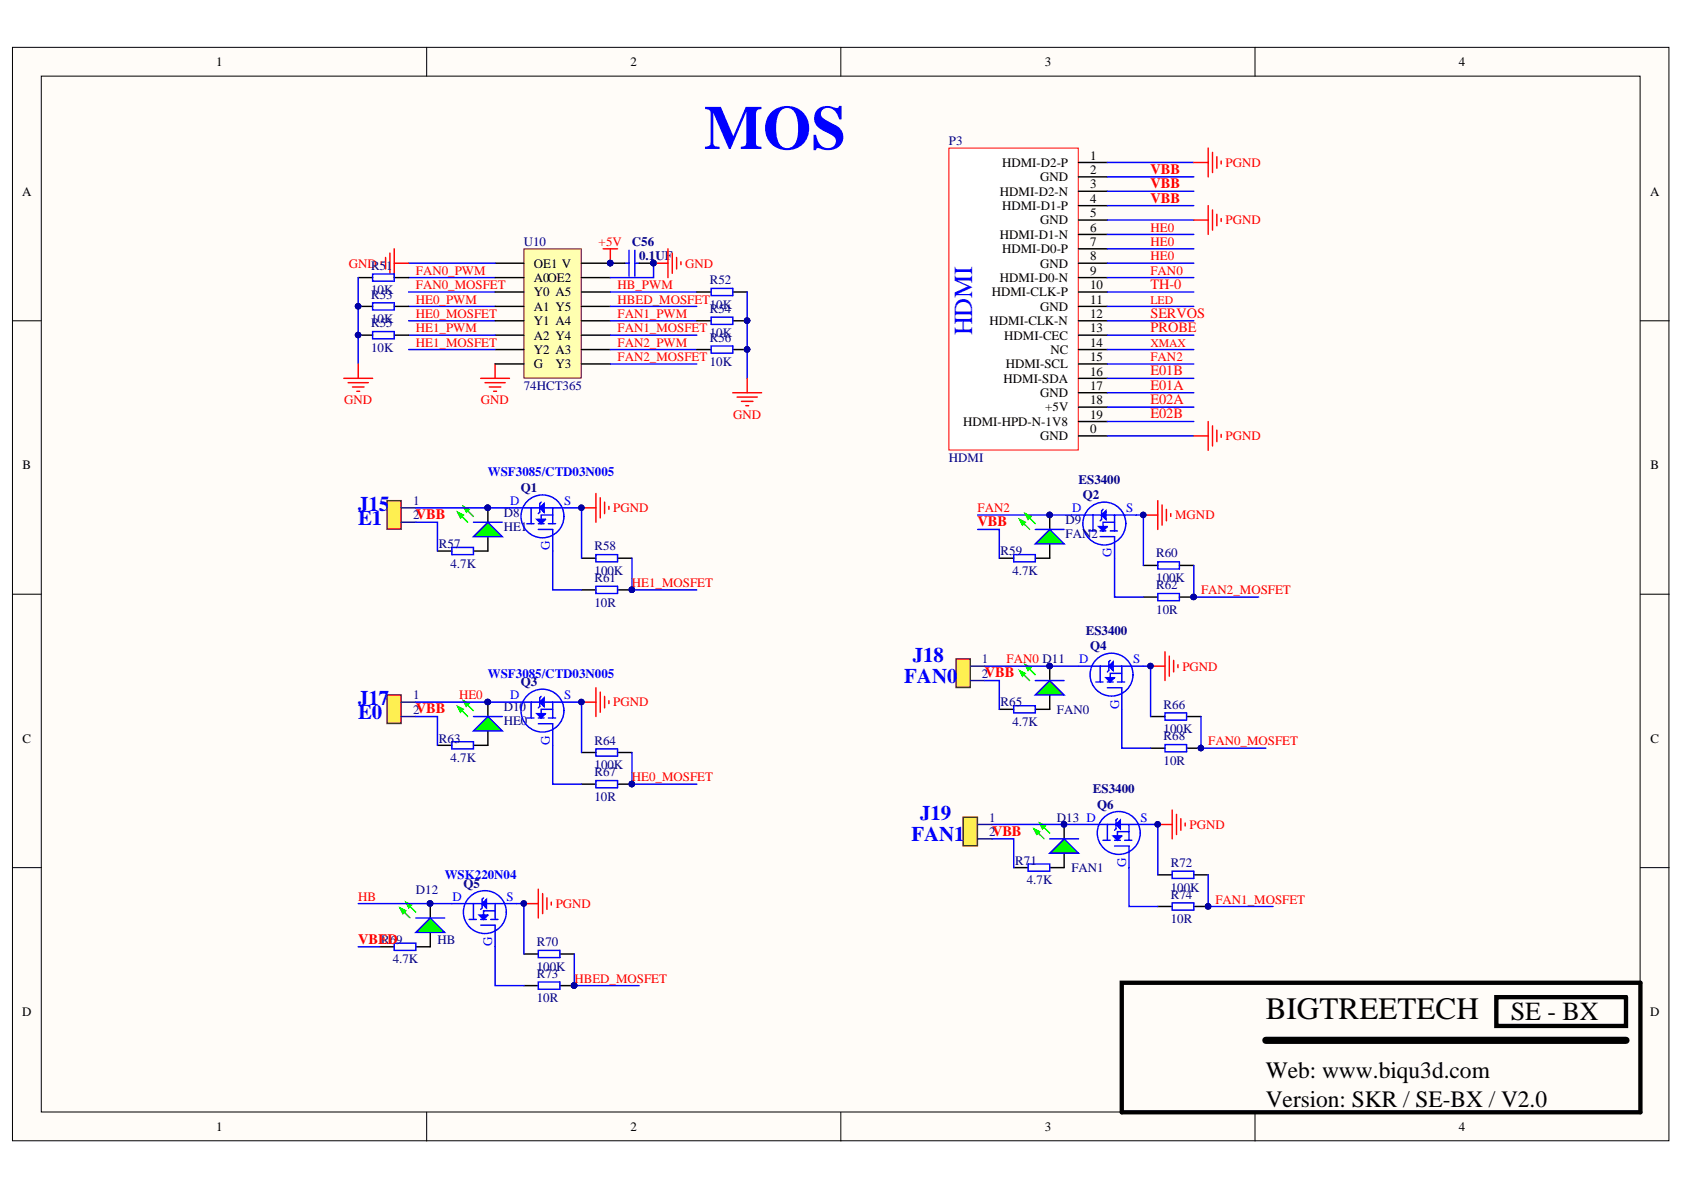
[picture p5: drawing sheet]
<svg xmlns="http://www.w3.org/2000/svg" width="297mm" height="210mm" viewBox="0 0 297 210" stroke-linecap="round" stroke-linejoin="round" font-family="sans-serif">
<defs><g id="words">
<text font-size="11" fill="#00f" x="124.2" y="26.3">MOS</text>
<text font-size="5.5" x="223.3" y="179.8">BIGTREETECH</text>
<text font-size="4.6" fill="#00f" x="171.5" y="59.1" transform="rotate(-90 171.5 59.1)">HDMI</text>
<text font-size="4.6" x="266.5" y="180">SE - BX</text>
<g font-size="4.1">
<text x="223.3" y="190.2">Web: www.biqu3d.com</text>
<text x="223.3" y="195.3">Version: SKR / SE-BX / V2.0</text>
</g>
<g font-size="3.7" fill="#00f">
<text x="63.2" y="90.1">J15</text>
<text x="63.2" y="92.6">E1</text>
<text x="161" y="116.7">J18</text>
<text x="63.2" y="124.3">J17</text>
<text x="159.5" y="120.5">FAN0</text>
<text x="63.2" y="126.8">E0</text>
<text x="160.8" y="148.4">FAN1</text>
<text x="162.3" y="144.6">J19</text>
</g>
<g font-size="2.5" fill="#f00">
<text x="202.9" y="33.2">VBB</text>
<text x="202.9" y="35.7">VBB</text>
<text x="202.9" y="30.7">VBB</text>
<text x="202.9" y="50.9">TH-0</text>
<text x="202.9" y="58.6">PROBE</text>
<text x="202.9" y="56.1">SERVOS</text>
<text x="202.9" y="71.3">E02A</text>
<text x="202.9" y="68.7">E01A</text>
<text x="202.9" y="66.2">E01B</text>
<text x="202.9" y="73.8">E02B</text>
<text x="172.4" y="92.8">VBB</text>
<text x="63.2" y="166.5">VBED</text>
</g>
<g font-size="2.3">
<text x="38.1" y="11.7">1</text>
<text x="111.2" y="11.7">2</text>
<text x="184.3" y="11.7">3</text>
<text x="257.3" y="11.7">4</text>
<text x="176.8" y="29.4">HDMI-D2-P</text>
<text x="192.3" y="28.2">1</text>
<text x="3.9" y="34.5">A</text>
<text x="176.4" y="34.5">HDMI-D2-N</text>
<text x="183.5" y="32">GND</text>
<text x="192.3" y="30.7">2</text>
<text x="192.3" y="33.2">3</text>
<text x="192.3" y="35.8">4</text>
<text x="291.1" y="34.5">A</text>
<text x="176.8" y="37">HDMI-D1-P</text>
<text x="183.5" y="39.6">GND</text>
<text x="192.3" y="38.3">5</text>
<text x="192.3" y="40.8">6</text>
<text x="94.2" y="47.2">OE1 V</text>
<text x="176.4" y="42.1">HDMI-D1-N</text>
<text x="176.8" y="44.7">HDMI-D0-P</text>
<text x="183.5" y="47.2">GND</text>
<text x="192.3" y="43.4">7</text>
<text x="192.3" y="45.9">8</text>
<text x="94.2" y="49.7">A0OE2</text>
<text x="94.2" y="52.3">Y0 A5</text>
<text x="174.9" y="52.3">HDMI-CLK-P</text>
<text x="176.4" y="49.7">HDMI-D0-N</text>
<text x="192.3" y="48.5">9</text>
<text x="192.3" y="51">10</text>
<text x="192.3" y="53.6">11</text>
<text x="94.2" y="54.8">A1 Y5</text>
<text x="94.2" y="57.4">Y1 A4</text>
<text x="94.2" y="59.9">A2 Y4</text>
<text x="174.6" y="57.4">HDMI-CLK-N</text>
<text x="177.1" y="59.9">HDMI-CEC</text>
<text x="183.5" y="54.8">GND</text>
<text x="192.3" y="56.1">12</text>
<text x="192.3" y="58.6">13</text>
<text x="94.2" y="62.4">Y2 A3</text>
<text x="94.2" y="65">G</text>
<text x="98" y="65">Y3</text>
<text x="177.4" y="65">HDMI-SCL</text>
<text x="185.3" y="62.4">NC</text>
<text x="192.3" y="61.2">14</text>
<text x="192.3" y="63.7">15</text>
<text x="177" y="67.5">HDMI-SDA</text>
<text x="183.5" y="70">GND</text>
<text x="192.3" y="66.2">16</text>
<text x="192.3" y="68.8">17</text>
<text x="192.3" y="71.3">18</text>
<text x="169.9" y="75.1">HDMI-HPD-N-1V8</text>
<text x="183.5" y="77.7">GND</text>
<text x="184.4" y="72.6">+5V</text>
<text x="192.3" y="73.8">19</text>
<text x="192.3" y="76.4">0</text>
<text x="4" y="82.8">B</text>
<text x="291.1" y="82.8">B</text>
<text x="4" y="131">C</text>
<text x="291.1" y="131">C</text>
<text x="3.9" y="179.2">D</text>
<text x="291.1" y="179.2">D</text>
<text x="38.1" y="199.5">1</text>
<text x="111.2" y="199.5">2</text>
<text x="184.3" y="199.5">3</text>
<text x="257.3" y="199.5">4</text>
</g>
<g font-size="2.3" fill="#000080">
<text x="167.4" y="25.6">P3</text>
<text x="92.4" y="43.4">U10</text>
<text x="111.5" y="43.4">C56</text>
<text x="112.7" y="45.9">0.1UF</text>
<text x="65.5" y="51.9">10K</text>
<text x="65.5" y="52.7">R53</text>
<text x="125.2" y="50.1">R52</text>
<text x="65.5" y="57">10K</text>
<text x="65.5" y="57.7">R55</text>
<text x="125.2" y="54.5">10K</text>
<text x="125.2" y="55.2">R54</text>
<text x="125.2" y="59.5">10K</text>
<text x="65.5" y="62.1">10K</text>
<text x="125.2" y="60.3">R56</text>
<text x="125.2" y="64.6">10K</text>
<text x="92.4" y="68.8">74HCT365</text>
<text x="167.4" y="81.5">HDMI</text>
<text x="91.9" y="86.8">Q1</text>
<text x="190.2" y="85.3">ES3400</text>
<text x="191" y="88.1">Q2</text>
<text x="88.8" y="91.1">D8</text>
<text x="88.8" y="93.6">HE1</text>
<text x="188" y="92.4">D9</text>
<text x="188" y="94.9">FAN2</text>
<text x="77.4" y="96.7">R57</text>
<text x="79.5" y="100.1">4.7K</text>
<text x="104.9" y="97.1">R58</text>
<text x="104.9" y="101.4">100K</text>
<text x="176.5" y="98">R59</text>
<text x="178.6" y="101.4">4.7K</text>
<text x="203.9" y="98.3">R60</text>
<text x="104.9" y="102.7">R61</text>
<text x="104.9" y="107">10R</text>
<text x="203.9" y="102.7">100K</text>
<text x="203.9" y="104">R62</text>
<text x="191.5" y="111.9">ES3400</text>
<text x="203.9" y="108.3">10R</text>
<text x="192.3" y="114.7">Q4</text>
<text x="88.8" y="125.4">D10</text>
<text x="91.9" y="121.1">Q3</text>
<text x="176.5" y="124.6">R65</text>
<text x="186.4" y="125.9">FAN0</text>
<text x="205.3" y="125">R66</text>
<text x="77.4" y="131">R63</text>
<text x="88.8" y="127.9">HE0</text>
<text x="104.9" y="131.4">R64</text>
<text x="178.6" y="128">4.7K</text>
<text x="205.3" y="129.3">100K</text>
<text x="205.3" y="130.6">R68</text>
<text x="79.5" y="134.4">4.7K</text>
<text x="104.9" y="135.7">100K</text>
<text x="104.9" y="136.9">R67</text>
<text x="205.3" y="134.9">10R</text>
<text x="104.9" y="141.3">10R</text>
<text x="192.8" y="139.9">ES3400</text>
<text x="193.5" y="142.6">Q6</text>
<text x="186.4" y="144.9">D13 D</text>
<text x="179.1" y="152.5">R71</text>
<text x="181.1" y="156">4.7K</text>
<text x="189" y="153.8">FAN1</text>
<text x="206.5" y="152.9">R72</text>
<text x="73.4" y="157.6">D12</text>
<text x="81.7" y="156.6">Q5</text>
<text x="206.5" y="157.3">100K</text>
<text x="206.5" y="158.5">R74</text>
<text x="67.2" y="166.5">R69</text>
<text x="77.2" y="166.5">HB</text>
<text x="94.7" y="166.9">R70</text>
<text x="206.5" y="162.8">10R</text>
<text x="69.3" y="169.9">4.7K</text>
<text x="94.7" y="171.2">100K</text>
<text x="94.7" y="172.5">R73</text>
<text x="94.7" y="176.8">10R</text>
</g>
<g font-size="2.3" fill="#f00">
<text x="216.2" y="29.4">PGND</text>
<text x="202.9" y="40.8">HE0</text>
<text x="216.2" y="39.6">PGND</text>
<text x="61.5" y="47.2">GNDR51</text>
<text x="105.6" y="43.4">+5V</text>
<text x="120.9" y="47.2">GND</text>
<text x="202.9" y="45.9">HE0</text>
<text x="202.9" y="43.4">HE0</text>
<text x="73.4" y="48.5">FAN0_PWM</text>
<text x="73.4" y="53.6">HE0_PWM</text>
<text x="73.4" y="51">FAN0_MOSFET</text>
<text x="108.9" y="53.6">HBED_MOSFET</text>
<text x="108.9" y="51">HB_PWM</text>
<text x="202.9" y="48.5">FAN0</text>
<text x="73.4" y="56.1">HE0_MOSFET</text>
<text x="73.4" y="58.6">HE1_PWM</text>
<text x="108.9" y="56.1">FAN1_PWM</text>
<text x="108.9" y="58.6">FAN1_MOSFET</text>
<text x="73.4" y="61.2">HE1_MOSFET</text>
<text x="108.9" y="61.2">FAN2_PWM</text>
<text x="108.9" y="63.7">FAN2_MOSFET</text>
<text x="202.9" y="63.7">FAN2</text>
<text x="60.7" y="71.3">GND</text>
<text x="84.8" y="71.3">GND</text>
<text x="129.3" y="73.8">GND</text>
<text x="216.2" y="77.7">PGND</text>
<text x="108.2" y="90.4">PGND</text>
<text x="172.4" y="90.4">FAN2</text>
<text x="207.3" y="91.6">MGND</text>
<text x="111.5" y="103.6">HE1_MOSFET</text>
<text x="211.9" y="104.8">FAN2_MOSFET</text>
<text x="177.6" y="117">FAN0 D11</text>
<text x="208.6" y="118.3">PGND</text>
<text x="81" y="123.3">HE0</text>
<text x="108.2" y="124.6">PGND</text>
<text x="213.1" y="131.5">FAN0_MOSFET</text>
<text x="111.5" y="137.8">HE0_MOSFET</text>
<text x="209.8" y="146.2">PGND</text>
<text x="63.2" y="158.9">HB</text>
<text x="98" y="160.2">PGND</text>
<text x="214.4" y="159.4">FAN1_MOSFET</text>
<text x="101.3" y="173.4">HBED_MOSFET</text>
</g>
<g font-size="2.3" fill="#11037f">
<text x="72.9" y="89.1">1</text>
<text x="72.9" y="91.6">2VBB</text>
<text x="173.2" y="117">1</text>
<text x="173.2" y="119.5">2VBB</text>
<text x="72.9" y="123.3">1</text>
<text x="72.9" y="125.9">2VBB</text>
<text x="174.5" y="144.9">1</text>
<text x="174.5" y="147.5">2VBB</text>
</g>
<g font-size="2.3" fill="#00f">
<text x="86.1" y="84">WSF3085/CTD03N005</text>
<text x="90" y="89.1">D</text>
<text x="99.5" y="89.1">S</text>
<text x="189.1" y="90.4">D</text>
<text x="198.6" y="90.4">S</text>
<text x="97" y="97.1" transform="rotate(-90 97 97.1)">G</text>
<text x="196.1" y="98.3" transform="rotate(-90 196.1 98.3)">G</text>
<text x="86.1" y="119.5">WSF3085/CTD03N005</text>
<text x="190.4" y="117">D</text>
<text x="199.9" y="117">S</text>
<text x="90" y="123.3">D</text>
<text x="99.5" y="123.3">S</text>
<text x="197.4" y="125" transform="rotate(-90 197.4 125)">G</text>
<text x="97" y="131.3" transform="rotate(-90 97 131.3)">G</text>
<text x="201.2" y="144.9">S</text>
<text x="78.4" y="155.1">WSK220N04</text>
<text x="198.7" y="152.9" transform="rotate(-90 198.7 152.9)">G</text>
<text x="79.8" y="158.9">D</text>
<text x="89.4" y="158.9">S</text>
<text x="86.8" y="166.9" transform="rotate(-90 86.8 166.9)">G</text>
</g>
<g font-size="2.1" fill="#f00">
<text x="202.9" y="53.6">LED</text>
<text x="202.9" y="61.2">XMAX</text>
</g>
</g></defs>
<g fill="#fffcf8" stroke="#000" stroke-width=".18">
<path d="M2.2 8.4h292.2v192.8h-292.2z"/>
<path d="M7.3 13.4h282v182.7h-282z"/>
</g>
<path d="M75.3 8.4v5M148.3 8.4v5M221.4 8.4v5M2.2 56.6h5.1M289.3 56.6h5.1M2.2 104.8h5.1M289.3 104.8h5.1M2.2 153h5.1M289.3 153h5.1M75.3 196.2v5.1M148.3 196.2v5.1M221.4 196.2v5.1" fill="none" stroke="#000" stroke-width=".18"/>
<path d="M86.1 89.6v2.5M86.1 94.7v2.5" fill="none" stroke="#000" stroke-width=".25"/>
<circle cx="86" cy="89.6" r=".49" fill="#000080" stroke="#000080" stroke-width=".18"/>
<path d="M83.5 94.7l2.6-2.6 2.5 2.6z" fill="#0f0"/>
<path d="M83.5 94.7l2.6-2.6 2.5 2.6z" fill="none" stroke="#00f" stroke-width=".25"/>
<path d="M80.7 90.3l1.8 1.8M81.7 89.3l1.8 1.8" fill="none" stroke="#0f0" stroke-width=".25"/>
<path d="M81.7 89.3l1.1 .5-.6 .5z" fill="#0f0"/>
<path d="M81.7 89.3l1.1 .5-.6 .5z" fill="none" stroke="#0f0" stroke-width=".25"/>
<path d="M80.7 90.3l1 .6-.5 .5z" fill="#0f0"/>
<path d="M80.7 90.3l1 .6-.5 .5z" fill="none" stroke="#0f0" stroke-width=".25"/>
<path d="M83.5 92.1h5.1" fill="none" stroke="#00f" stroke-width=".25"/>
<g fill="#000080" stroke="#000080" stroke-width=".18">
<circle cx="86" cy="89.6" r=".49"/>
<circle cx="75.9" cy="159.4" r=".49"/>
</g>
<path d="M75.9 159.4v2.5M75.9 164.5v2.5" fill="none" stroke="#000" stroke-width=".25"/>
<path d="M73.4 164.5l2.5-2.6 2.5 2.6z" fill="#0f0"/>
<path d="M73.4 164.5l2.5-2.6 2.5 2.6z" fill="none" stroke="#00f" stroke-width=".25"/>
<path d="M71.6 159.1l1.8 1.8M70.6 160.1l1.7 1.8" fill="none" stroke="#0f0" stroke-width=".25"/>
<path d="M71.6 159.1l1 .5-.5 .5z" fill="#0f0"/>
<path d="M71.6 159.1l1 .5-.5 .5z" fill="none" stroke="#0f0" stroke-width=".25"/>
<path d="M70.6 160.1l1 .6-.5 .5z" fill="#0f0"/>
<path d="M70.6 160.1l1 .6-.5 .5z" fill="none" stroke="#0f0" stroke-width=".25"/>
<path d="M73.4 161.9h5" fill="none" stroke="#00f" stroke-width=".25"/>
<g fill="#000080" stroke="#000080" stroke-width=".18">
<circle cx="75.9" cy="159.4" r=".49"/>
<circle cx="86" cy="123.8" r=".49"/>
</g>
<path d="M86.1 123.8v2.6M86.1 128.9v2.6" fill="none" stroke="#000" stroke-width=".25"/>
<path d="M83.5 128.9l2.6-2.5 2.5 2.5z" fill="#0f0"/>
<path d="M83.5 128.9l2.6-2.5 2.5 2.5z" fill="none" stroke="#00f" stroke-width=".25"/>
<path d="M80.7 124.6l1.8 1.8M81.7 123.6l1.8 1.8" fill="none" stroke="#0f0" stroke-width=".25"/>
<path d="M81.7 123.6l1.1 .5-.6 .5z" fill="#0f0"/>
<path d="M81.7 123.6l1.1 .5-.6 .5z" fill="none" stroke="#0f0" stroke-width=".25"/>
<path d="M80.7 124.6l1 .5-.5 .5z" fill="#0f0"/>
<path d="M80.7 124.6l1 .5-.5 .5z" fill="none" stroke="#0f0" stroke-width=".25"/>
<path d="M83.5 126.4h5.1" fill="none" stroke="#00f" stroke-width=".25"/>
<g fill="#000080" stroke="#000080" stroke-width=".18">
<circle cx="86" cy="123.8" r=".49"/>
<circle cx="185.1" cy="117.5" r=".48"/>
</g>
<path d="M185.2 117.5v2.5M185.2 122.6v2.5" fill="none" stroke="#000" stroke-width=".25"/>
<path d="M182.6 122.6l2.6-2.6 2.5 2.6z" fill="#0f0"/>
<path d="M182.6 122.6l2.6-2.6 2.5 2.6z" fill="none" stroke="#00f" stroke-width=".25"/>
<path d="M179.8 118.3l1.8 1.7M180.8 117.3l1.8 1.7" fill="none" stroke="#0f0" stroke-width=".25"/>
<path d="M180.8 117.3l1.1 .5-.6 .5z" fill="#0f0"/>
<path d="M180.8 117.3l1.1 .5-.6 .5z" fill="none" stroke="#0f0" stroke-width=".25"/>
<path d="M179.8 118.3l1 .5-.5 .5z" fill="#0f0"/>
<path d="M179.8 118.3l1 .5-.5 .5z" fill="none" stroke="#0f0" stroke-width=".25"/>
<path d="M182.6 120h5.1" fill="none" stroke="#00f" stroke-width=".25"/>
<g fill="#000080" stroke="#000080" stroke-width=".18">
<circle cx="185.1" cy="117.5" r=".48"/>
<circle cx="187.7" cy="145.4" r=".48"/>
</g>
<path d="M187.7 145.4v2.6M187.7 150.5v2.5" fill="none" stroke="#000" stroke-width=".25"/>
<path d="M185.2 150.5l2.5-2.5 2.5 2.5z" fill="#0f0"/>
<path d="M185.2 150.5l2.5-2.5 2.5 2.5z" fill="none" stroke="#00f" stroke-width=".25"/>
<path d="M182.4 146.2l1.7 1.8M183.4 145.2l1.8 1.7" fill="none" stroke="#0f0" stroke-width=".25"/>
<path d="M183.4 145.2l1 .5-.5 .5z" fill="#0f0"/>
<path d="M183.4 145.2l1 .5-.5 .5z" fill="none" stroke="#0f0" stroke-width=".25"/>
<path d="M182.4 146.2l1 .5-.5 .5z" fill="#0f0"/>
<path d="M182.4 146.2l1 .5-.5 .5z" fill="none" stroke="#0f0" stroke-width=".25"/>
<path d="M72.1 49h15.2M72.1 51.5h15.2M72.1 54h15.2M72.1 56.6h15.2M110.2 46.4h.8M111 44.1v4.6M112 46.4h.7M112 44.1v4.6M185.2 148h5" fill="none" stroke="#00f" stroke-width=".25"/>
<g fill="#000080" stroke="#000080" stroke-width=".18">
<circle cx="187.7" cy="145.4" r=".48"/>
<circle cx="115.3" cy="46.4" r=".48"/>
<circle cx="107.6" cy="46.4" r=".48"/>
</g>
<path d="M107.7 46.4h2.5M112.7 46.4h2.6" fill="none" stroke="#000" stroke-width=".25"/>
<path d="M106.4 43.9h2.5M107.7 43.9v2.5M84.8 66.7h5.1M85.5 67.5h3.6M86.3 68.3h2M87.1 69h.5M87.3 64.2v2.5" fill="none" stroke="#f00" stroke-width=".25"/>
<path d="M92.4 43.9h10.1v22.8h-10.1z" fill="#ffffb0" stroke="#800000" stroke-width=".18"/>
<g fill="none" stroke="#000" stroke-width=".25">
<path d="M87.3 46.4h5.1M87.3 49h5.1M87.3 51.5h5.1M87.3 54h5.1M87.3 56.6h5.1M87.3 59.1h5.1M102.6 46.4h5.1M102.6 49h5.1M102.6 51.5h5.1M102.6 54h5.1M102.6 56.6h5.1M102.6 59.1h5.1"/>
<path d="M87.3 61.7h5.1M87.3 64.2h5.1M102.6 61.7h5.1M102.6 64.2h5.1"/>
</g>
<g fill="#000080" stroke="#000080" stroke-width=".18">
<circle cx="107.6" cy="46.4" r=".48"/>
<circle cx="115.3" cy="46.4" r=".48"/>
<circle cx="102.5" cy="89.6" r=".48"/>
</g>
<path d="M72.1 46.4h15.2M72.1 59.1h15.2M107.7 59.1h15.2M107.7 56.6h15.2M107.7 54h15.2M107.7 51.5h15.2M115.3 46.4v2.6h-7.6M72.1 61.7h15.2M107.7 61.7h15.2M107.7 64.2h15.2" fill="none" stroke="#00f" stroke-width=".25"/>
<g fill="none" stroke="#f00" stroke-width=".25">
<path d="M67.3 46.2v.5M68 45.4v2M68.8 44.7v3.5M69.5 46.4h2.6M69.5 43.9v5.1M115.3 46.4h2.5M117.8 43.9v5.1M118.6 44.7v3.5M119.3 45.4v2M120.1 46.2v.5M102.6 89.6h2.5M105.1 87v5.1"/>
<path d="M105.9 87.8v3.6M106.6 88.6v2M107.4 89.3v.5"/>
</g>
<path d="M68.3 88.3h2.5v5h-2.5z" fill="#fdf101" stroke="#800000" stroke-width=".25"/>
<path d="M70.8 89.6h2.6M70.8 92.1h2.6" fill="none" stroke="#11037f" stroke-width=".25"/>
<path d="M77.2 97.2h2.5M83.5 97.2h2.6M102.6 98.5h2.5M108.9 98.5h2.6M102.6 104.1h2.5M108.9 104.1h2.6" fill="none" stroke="#000" stroke-width=".25"/>
<g fill="none" stroke="#00f" stroke-width=".25">
<path d="M73.4 89.6h22.3M73.4 92.1h3.8v5.1M79.7 96.6h3.8v1.2h-3.8zM92.9 92.4h1.3M93.7 89.6v2.8M94.7 91.6h1.5l-.7 .8zM95 93.4h2.5v10.7h5.1M95 91.6l.5 .5 .5-.5M95 92.4h1M95.2 89.6l.8-.8v1.5zM95.2 89.6h.5v-.3h-.2v.5M95.2 91.9h.5"/>
<path d="M95.5 88.6l-.3 .2v1.5l-.2 .3M96 89.6h6.6v8.9M96 89.1l-.3 .2v.8l.3 .2M96.7 92.4h1.3M97.5 90.9h-2v1.5M97.5 89.6v2.8M105.1 97.8h3.8v1.3h-3.8zM111.5 98.5v5.6h11.4M105.1 103.4h3.8v1.3h-3.8z"/>
<circle cx="95.7" cy="91.1" r="3.8"/>
</g>
<g fill="#000080" stroke="#000080" stroke-width=".18">
<circle cx="86" cy="89.6" r=".49"/>
<circle cx="111.4" cy="104" r=".48"/>
<circle cx="102.5" cy="89.6" r=".48"/>
<circle cx="102.5" cy="123.8" r=".48"/>
</g>
<g fill="#00f" stroke="#00f" stroke-width=".18">
<path d="M95.2 91.6h.5v.5h-.5z"/>
<path d="M95.4 89.3h.5v.5h-.5z"/>
</g>
<path d="M102.6 123.8h2.5M105.1 121.3v5.1M105.9 122.1v3.5M106.6 122.8v2.1M107.4 123.6v.5" fill="none" stroke="#f00" stroke-width=".25"/>
<path d="M68.3 122.6h2.5v5h-2.5z" fill="#fdf101" stroke="#800000" stroke-width=".25"/>
<path d="M70.8 123.8h2.6M70.8 126.4h2.6" fill="none" stroke="#11037f" stroke-width=".25"/>
<g fill="none" stroke="#000" stroke-width=".25">
<path d="M77.2 131.5h2.5M83.5 131.5h2.6M102.6 132.7h2.5M102.6 138.3h2.5M108.9 132.7h2.6M108.9 138.3h2.6M176.3 125.1h2.5M182.6 125.1h2.6M202.9 126.4h2.6M202.9 132h2.6M209.3 126.4h2.5M209.3 132h2.5"/>
<path d="M67 167h2.5M73.4 167h2.5M92.4 168.3h2.6M92.4 173.9h2.6M98.8 168.3h2.5M98.8 173.9h2.5"/>
</g>
<g fill="none" stroke="#00f" stroke-width=".25">
<path d="M173.7 117.5h16.5M201.7 117.5h1.2v8.9M73.4 123.8h22.3M73.4 126.4h3.8v5.1M79.7 130.8h3.8v1.3h-3.8zM92.9 126.6h1.3M93.7 123.8v2.8M94.7 125.9h1.5l-.7 .7zM95 127.7h2.5v10.6h5.1M95 125.9l.5 .5 .5-.5M95 126.6h1M95.2 123.8l.8-.7v1.5z"/>
<path d="M95.2 123.8h.5v-.2h-.2v.5M95.2 126.1h.5M95.5 122.8l-.3 .3v1.5l-.2 .3M96 123.8h6.6v8.9M96 123.3l-.3 .3v.8l.3 .2M96.7 126.6h1.3M97.5 125.1h-2v1.5M97.5 123.8v2.8M105.1 132.1h3.8v1.3h-3.8zM105.1 137.7h3.8v1.3h-3.8zM111.5 132.7v5.6h11.4M178.8 124.5h3.8v1.3h-3.8z"/>
<path d="M197.9 125.1v6.9h5M205.5 125.8h3.8v1.2h-3.8zM205.5 131.3h3.8v1.3h-3.8zM211.8 126.4v5.6h11.5M63.2 159.4h22.3M83.5 159.4v2.8M85 159.4l.8-.8v1.5zM85 159.4h.5v-.3h-.2v.5M85.3 158.4l-.3 .2v1.5l-.2 .3M85.8 159.4h6.6v8.9M85.8 158.9l-.3 .2v.8l.3 .2M87.3 159.4v2.8"/>
<path d="M63.2 167h3.8M69.5 166.4h3.9v1.2h-3.9zM82.8 162.2h1.2M84.5 161.4h1.6l-.8 .8zM84.8 163.2h2.5v10.7h5.1M84.8 161.4l.5 .5 .5-.5M84.8 162.2h1M85 161.7h.5M86.6 162.2h1.2M87.3 160.7h-2v1.5M95 167.6h3.8v1.3h-3.8zM95 173.2h3.8v1.3h-3.8z"/>
<path d="M101.3 168.3v5.6h11.4"/>
<circle cx="95.7" cy="125.3" r="3.8"/>
<circle cx="85.5" cy="160.9" r="3.8"/>
</g>
<g fill="#000080" stroke="#000080" stroke-width=".18">
<circle cx="86" cy="123.8" r=".49"/>
<circle cx="111.4" cy="138.3" r=".48"/>
<circle cx="102.5" cy="123.8" r=".48"/>
<circle cx="92.4" cy="159.4" r=".48"/>
<circle cx="75.9" cy="159.4" r=".49"/>
<circle cx="101.3" cy="173.8" r=".49"/>
<circle cx="202.9" cy="117.5" r=".48"/>
<circle cx="185.1" cy="117.5" r=".48"/>
<circle cx="211.8" cy="131.9" r=".48"/>
</g>
<g fill="#00f" stroke="#00f" stroke-width=".18">
<path d="M95.2 125.9h.5v.4h-.5z"/>
<path d="M95.4 123.6h.5v.5h-.5z"/>
<path d="M85 161.4h.5v.5h-.5z"/>
<path d="M85.3 159.1h.5v.5h-.5z"/>
</g>
<path d="M202.9 117.5h2.6M205.5 115v5M206.3 115.7v3.6M207 116.5v2M207.8 117.3v.5M92.4 159.4h2.6M95 156.8v5.1M95.7 157.6v3.6M96.5 158.4v2M97.2 159.1v.5" fill="none" stroke="#f00" stroke-width=".25"/>
<path d="M168.6 116.2h2.5v5.1h-2.5z" fill="#fdf101" stroke="#800000" stroke-width=".25"/>
<path d="M171.2 117.5h2.5M171.2 120h2.5" fill="none" stroke="#11037f" stroke-width=".25"/>
<g fill="none" stroke="#00f" stroke-width=".25">
<path d="M190.2 117.5h5.9M194.1 117.5v2.8M195.1 119.5h1.5l-.8 .8zM195.3 119.5l.5 .5 .5-.5M195.6 117.5l.7-.8v1.6zM195.6 117.5h.5v-.2h-.3v.5M195.6 119.8h.5M195.8 116.5l-.2 .2v1.6l-.3 .2M196.3 117l-.2 .3v.7l.2 .3M196.3 117.5h5.4M197.9 118.8h-2.1v1.5M197.9 117.5v2.8"/>
<path d="M193.3 120.3h1.3M195.3 121.3h2.6v3.8M195.3 120.3h1M197.1 120.3h1.3M175 145.4h16.5M175 148h3.8v5M181.3 152.4h3.9v1.3h-3.9zM199.1 153v6.9h5.1M202.9 145.4h1.3v8.9M206.8 153.7h3.8v1.2h-3.8zM206.8 159.3h3.8v1.2h-3.8zM213.1 154.3v5.6h11.4"/>
<circle cx="196.1" cy="119" r="3.8"/>
</g>
<g fill="#00f" stroke="#00f" stroke-width=".18">
<path d="M195.6 119.5h.4v.5h-.4z"/>
<path d="M195.8 117.3h.5v.4h-.5z"/>
</g>
<g fill="#000080" stroke="#000080" stroke-width=".18">
<circle cx="111.4" cy="104" r=".48"/>
<circle cx="111.4" cy="138.3" r=".48"/>
<circle cx="101.3" cy="173.8" r=".49"/>
<circle cx="204.2" cy="145.4" r=".48"/>
<circle cx="187.7" cy="145.4" r=".48"/>
<circle cx="213.1" cy="159.9" r=".48"/>
</g>
<path d="M204.2 145.4h2.6M206.8 142.9v5.1M207.5 143.6v3.6M208.3 144.4v2M209 145.2v.5" fill="none" stroke="#f00" stroke-width=".25"/>
<path d="M178.8 153h2.5M185.2 153h2.5M204.2 154.3h2.6M204.2 159.9h2.6M210.6 154.3h2.5M210.6 159.9h2.5" fill="none" stroke="#000" stroke-width=".25"/>
<path d="M169.9 144.2h2.5v5h-2.5z" fill="#fdf101" stroke="#800000" stroke-width=".25"/>
<path d="M172.5 145.4h2.5M172.5 148h2.5" fill="none" stroke="#11037f" stroke-width=".25"/>
<g fill="none" stroke="#00f" stroke-width=".25">
<path d="M63.2 49v15.2M65.7 48.3h3.8v1.3h-3.8zM65.7 53.4h3.8v1.3h-3.8zM65.7 58.5h3.8v1.3h-3.8zM125.4 50.9h3.9v1.2h-3.9zM125.4 55.9h3.9v1.3h-3.9zM131.8 51.5v15.2M125.4 61h3.9v1.3h-3.9zM172.5 90.9h22.3M172.5 93.4h3.8v5.1M178.8 97.8h3.8v1.3h-3.8zM192 93.6h1.3"/>
<path d="M192.8 90.9v2.7M193.8 92.9h1.5l-.7 .7zM194.1 94.7h2.5v10.6h5.1M194.1 92.9l.5 .5 .5-.5M194.1 93.6h1M194.3 90.9l.8-.8v1.5zM194.3 90.9h.5v-.3h-.2v.5M194.3 93.1h.5M194.6 89.8l-.3 .3v1.5l-.2 .3M195.1 90.9h6.6v8.8M195.1 90.3l-.3 .3v.8l.3 .2M195.8 93.6h1.3"/>
<path d="M196.6 92.1h-2v1.5M196.6 90.9v2.7M204.2 99.1h3.8v1.3h-3.8zM210.6 99.7v5.6h11.4M204.2 104.7h3.8v1.3h-3.8zM191.5 145.4h5.9M194.6 148.2h1.2M195.3 145.4v2.8M196.3 147.5h1.6l-.8 .7zM196.6 147.5l.5 .5 .5-.5M196.6 149.2h2.5v3.8M196.6 148.2h1"/>
<path d="M196.9 145.4l.7-.7v1.5zM196.9 145.4h.5v-.2h-.3v.5M196.9 147.7h.5M197.1 144.4l-.2 .3v1.5l-.3 .2M197.6 144.9l-.2 .3v.7l.2 .3M197.6 145.4h5.3M198.4 148.2h1.2M199.1 146.7h-2v1.5M199.1 145.4v2.8"/>
<circle cx="194.8" cy="92.3" r="3.8"/>
<circle cx="197.3" cy="146.9" r="3.8"/>
</g>
<g fill="#00f" stroke="#00f" stroke-width=".18">
<path d="M196.8 147.5h.5v.4h-.5z"/>
<path d="M197.1 145.2h.5v.4h-.5z"/>
<path d="M194.3 92.9h.5v.4h-.5z"/>
<path d="M194.6 90.6h.4v.5h-.4z"/>
</g>
<g fill="none" stroke="#000" stroke-width=".25">
<path d="M63.2 49h2.5M63.2 54h2.5M63.2 59.1h2.5M69.5 49h2.6M69.5 54h2.6M69.5 59.1h2.6M122.9 51.5h2.5M122.9 56.6h2.5M129.3 51.5h2.5M129.3 56.6h2.5M122.9 61.7h2.5M129.3 61.7h2.5"/>
<path d="M176.3 98.5h2.5M185.2 95.9v2.6h-2.6M185.2 90.9v2.5M201.7 99.7h2.5M208 99.7h2.6M201.7 105.3h2.5M208 105.3h2.6"/>
</g>
<g fill="#000080" stroke="#000080" stroke-width=".18">
<circle cx="131.8" cy="61.6" r=".48"/>
<circle cx="131.8" cy="56.6" r=".48"/>
<circle cx="63.2" cy="54" r=".48"/>
<circle cx="63.2" cy="59.1" r=".48"/>
<circle cx="201.7" cy="90.8" r=".48"/>
<circle cx="185.1" cy="90.8" r=".48"/>
<circle cx="210.5" cy="105.3" r=".49"/>
</g>
<g fill="none" stroke="#f00" stroke-width=".25">
<path d="M60.6 66.7h5.1M61.4 67.5h3.6M62.2 68.3h2M62.9 69h.5M63.2 64.2v2.5M129.3 69.3h5M130 70h3.6M130.8 70.8h2M131.5 71.6h.6M131.8 66.7v2.6M201.7 90.9h2.5M204.2 88.3v5.1"/>
<path d="M205 89.1v3.5M205.7 89.8v2.1M206.5 90.6v.5"/>
</g>
<path d="M182.6 95.9l2.6-2.5 2.5 2.5z" fill="#0f0"/>
<path d="M182.6 95.9l2.6-2.5 2.5 2.5z" fill="none" stroke="#00f" stroke-width=".25"/>
<path d="M179.8 91.6l1.8 1.8M180.8 90.6l1.8 1.8" fill="none" stroke="#0f0" stroke-width=".25"/>
<path d="M180.8 90.6l1.1 .5-.6 .5z" fill="#0f0"/>
<path d="M180.8 90.6l1.1 .5-.6 .5z" fill="none" stroke="#0f0" stroke-width=".25"/>
<path d="M179.8 91.6l1 .5-.5 .5z" fill="#0f0"/>
<path d="M179.8 91.6l1 .5-.5 .5z" fill="none" stroke="#0f0" stroke-width=".25"/>
<path d="M182.6 93.4h5.1M173.7 120h2.6v5.1" fill="none" stroke="#00f" stroke-width=".25"/>
<circle cx="185.1" cy="90.8" r=".48" fill="#000080" stroke="#000080" stroke-width=".18"/>
<path d="M167.4 26.1h22.8v53.3h-22.8z" fill="#fff" stroke="#f00" stroke-width=".18"/>
<g fill="none" stroke="#000" stroke-width=".25">
<path d="M190.2 28.7h5.1M190.2 31.2h5.1M190.2 33.7h5.1M190.2 36.3h5.1M190.2 38.8h5.1M190.2 41.4h5.1M190.2 43.9h5.1M190.2 46.4h5.1M190.2 49h5.1M190.2 51.5h5.1M190.2 54h5.1M190.2 56.6h5.1"/>
<path d="M190.2 59.1h5.1M190.2 61.7h5.1M190.2 64.2h5.1M190.2 66.7h5.1M190.2 69.3h5.1M190.2 71.8h5.1M190.2 74.4h5.1M190.2 76.9h5.1"/>
</g>
<g fill="none" stroke="#00f" stroke-width=".25">
<path d="M195.3 28.7h15.3M195.3 31.2h15.3M195.3 33.7h15.3M195.3 36.3h15.3M195.3 38.8h15.3M195.3 46.4h15.3M195.3 49h15.3M195.3 51.5h15.3M195.3 43.9h15.3M195.3 41.4h15.3M195.3 54h15.3M195.3 56.6h15.3"/>
<path d="M195.3 59.1h15.3M195.3 61.7h15.3M195.3 64.2h15.3M195.3 71.8h15.3M195.3 74.4h15.3M195.3 76.9h15.3M195.3 69.3h15.3M195.3 66.7h15.3"/>
</g>
<g fill="none" stroke="#f00" stroke-width=".25">
<path d="M210.6 38.8h2.5M210.6 28.7h2.5M213.1 26.1v5.1M213.1 36.3v5.1M213.9 26.9v3.5M213.9 37v3.6M214.6 27.6v2.1M214.6 37.8v2M215.4 28.4v.5M215.4 38.6v.5M210.6 76.9h2.5M213.1 74.4v5"/>
<path d="M213.9 75.1v3.6M214.6 75.9v2M215.4 76.6v.5"/>
</g>
<path d="M197.9 173.3h91.4v22.9h-91.4zM263.9 175.9h22.9v5.1h-22.9z" fill="none" stroke="#000" stroke-width=".76"/>
<path d="M223.3 183.5h63.5" fill="none" stroke="#000" stroke-width="1.3"/>
<use href="#words"/>
</svg>
